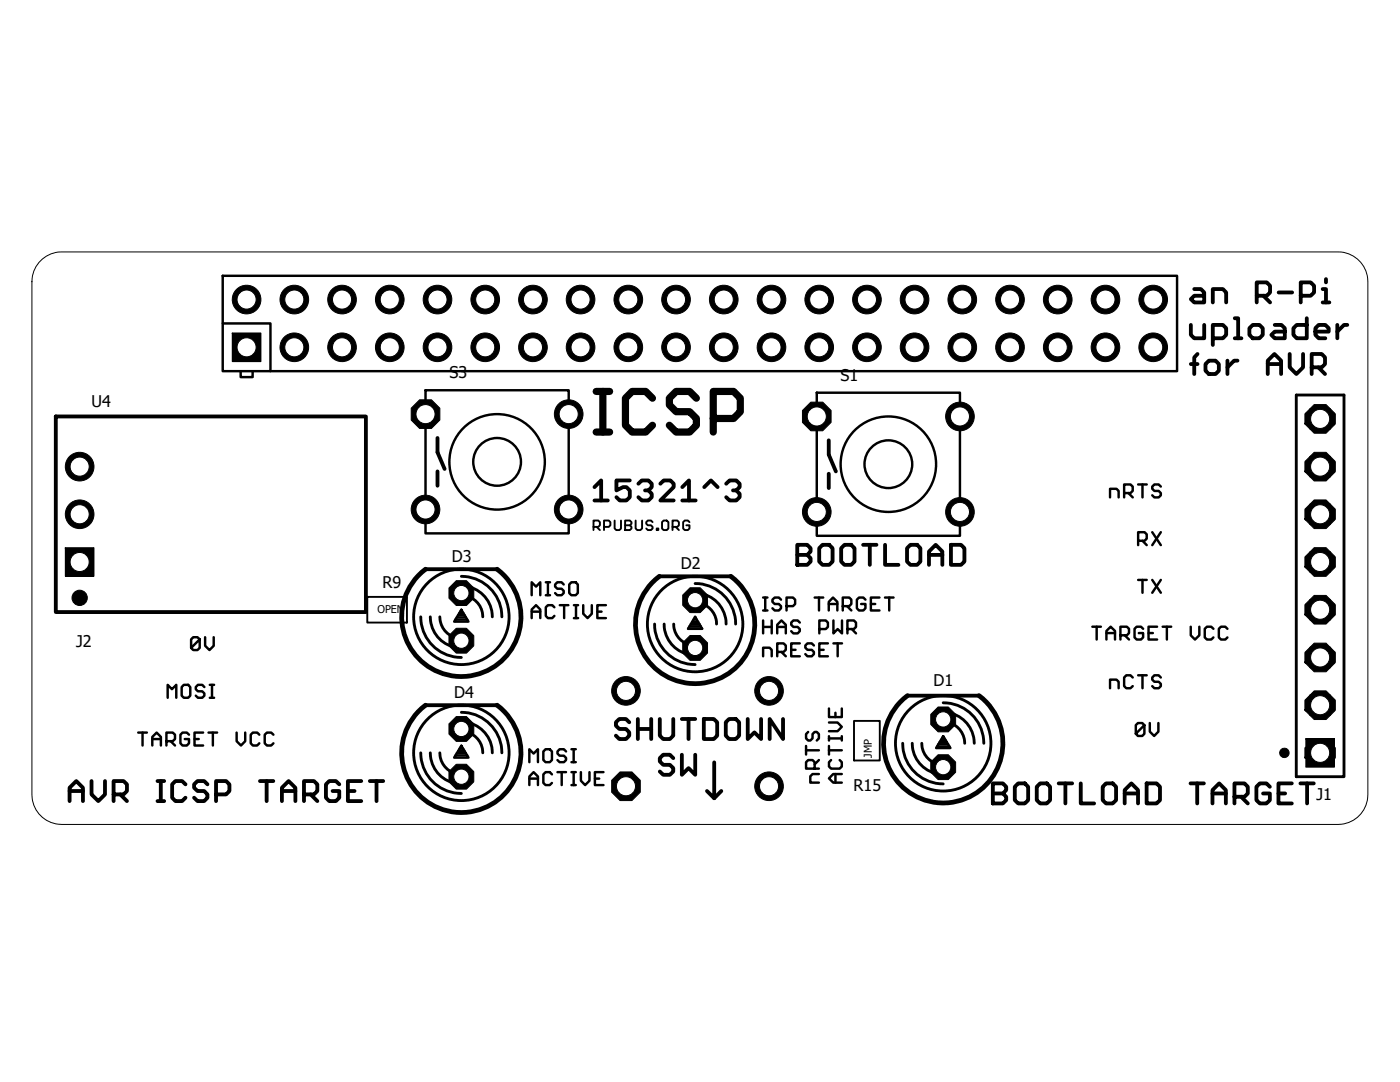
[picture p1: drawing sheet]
<svg xmlns="http://www.w3.org/2000/svg" width="279mm" height="216mm" viewBox="0 0 279 216" stroke-linecap="round" stroke-linejoin="round" font-family="sans-serif">
<defs><g id="words">
<g font-size="3.2">
<text x="89.7" y="75.5">S3</text>
<text x="167.8" y="76">S1</text>
<text x="18.3" y="81.2">U4</text>
<text x="90.2" y="112.1">D3</text>
<text x="135.9" y="113.5">D2</text>
<text x="76.3" y="117.4">R9</text>
<text x="15.2" y="129.2">J2</text>
<text x="186.3" y="136.8">D1</text>
<text x="90.6" y="139.2">D4</text>
<text x="170.3" y="157.8">R15</text>
<text x="262.8" y="159.7">J1</text>
</g>
<g font-size="2.1">
<text x="75.3" y="122.2">OPEN</text>
<text x="174" y="151.2" transform="rotate(-90 174 151.2)">JMP</text>
</g>
</g></defs>
<path d="M6 49.9l267.4 116.1M273.4 49.9l-267.4 116.1" fill="none" stroke="#fff" stroke-width=".2"/>
<g fill="none" stroke="#000" stroke-width=".38">
<path d="M73.3 119.1h7.9v5.1h-7.9zM118.4 105.1h1l.3-.3v-.6l-.3-.3h-1v1.9M119.1 105.1l.6 .7M120.5 105.1h1l.3-.3v-.6l-.3-.3h-1v1.9M122.7 103.9v1.6l.3 .3h.6l.3-.3v-1.6M124.8 103.9h.9l.3 .3v.3l-.3 .3 .3 .3v.4l-.3 .3h-.9zM124.8 104.8h.9M126.9 103.9v1.6l.3 .3h.6l.3-.3v-1.6M130.2 104.2l-.3-.3h-.6l-.3 .3v.3l.3 .3h.6l.3 .3v.4l-.3 .3h-.6l-.3-.3M131.1 105.5h.3v.3h-.3zM132.1 104.2l.3-.3h.7l.3 .3v1.3l-.3 .3h-.7l-.3-.3zM134.2 105.1h1l.3-.3v-.6l-.3-.3h-1v1.9"/>
<path d="M134.9 105.1l.6 .7M137.6 104.2l-.3-.3h-.6l-.4 .3v1.3l.4 .3h.6l.3-.3v-.7h-.6M170.4 143.8h5.2v7.9h-5.2z"/>
</g>
<g fill="none" stroke="#000" stroke-width=".76">
<path d="M238.3 57.7h1.4l.6 .7v1.9h-2l-.6-.6 .6-.7h2M250.8 59h2l.7-.6v-1.4l-.7-.7h-2v4M252.1 59l1.4 1.3M255.2 58.4h2.7M259.6 59h2l.7-.6v-1.4l-.7-.7h-2v4M264 57.7h.6v2.6M264.6 55.7v.6M237.7 64.8v2l.6 .7h2v-2.7M237.7 72.6h1.3M239 70.6l-.7 .7v3.3M241.3 72h1.3l.6 .6v1.4l-.6 .6h-1.3l-.7-.6v-1.4zM242 60.3v-2.6h2.1l.6 .7v1.9"/>
<path d="M242 67.5h2.1l.6-.7v-1.3l-.6-.7h-2.1v4M245 72v2.6M246.4 63.5h.7v4M246.4 67.5h1.4M247 72h-.7l-1.3 1.3M249.3 65.5l.7-.7h1.4l.6 .7v1.3l-.6 .7h-1.4l-.7-.7zM253 74.6v-2.6l1.3-1.4 1.4 1.4v2.6M253 72.6h2.7M254.4 64.8h1.3l.7 .7v2h-2l-.7-.7 .7-.6h2M257.4 70.6v2.7l1.3 1.3 1.4-1.3v-2.7M260.8 63.5v4h-2l-.7-.7v-1.3l.7-.7h2M261.8 73.3h2l.6-.7v-1.3l-.6-.7h-2v4"/>
<path d="M262.5 66.2h2.7v-.7l-.7-.7h-1.3l-.7 .7v1.3l.7 .7h1.3M263.1 73.3l1.3 1.3M264 60.3h1.3M266.9 64.8v2.7M268.9 64.8h-.7l-1.3 1.4M11.1 83.1h61.9v39h-61.9zM87.3 87.4v2.9l1.4 3.3M87.3 94.1v2.8M118.6 97.2l1.4-1.3v4M118.6 99.9h2.7M125.7 95.9h-2.7v2l1.4-.7h.6l.7 .7v1.3l-.7 .7h-1.3l-.7-.7M127.4 96.5l.7-.6h1.3l.7 .6v.7l-.7 .7h-.7"/>
<path d="M129.4 97.9l.7 .6v.7l-.7 .7h-1.3l-.7-.7M131.8 96.5l.7-.6h1.3l.7 .6v.7l-2.7 2.7h2.7M136.2 97.2l1.3-1.3v4M136.2 99.9h2.6M140.5 97.2l1.4-1.3 1.3 1.3M144.9 96.5l.7-.6h1.3l.7 .6v.7l-.7 .7h-.6M146.9 97.9l.7 .6v.7l-.7 .7h-1.3l-.7-.7M165.4 87.9v2.8l1.4 3.4M165.4 94.5v2.9M84.9 113.6h14.3M131.6 115h14.3M159.1 108.7h2l.7 .7v.6l-.7 .7 .7 .7v.7l-.7 .6h-2z"/>
<path d="M159.1 110.7h2M164.1 108.7h1.4l.7 .7v2.7l-.7 .6h-1.4l-.6-.6v-2.7zM168.5 108.7h1.4l.6 .7v2.7l-.6 .6h-1.4l-.6-.6v-2.7zM172.3 108.7h2.6M173.6 108.7v4M176.6 108.7v4h2.7M181.7 108.7h1.3l.7 .7v2.7l-.7 .6h-1.3l-.7-.6v-2.7zM185.4 112.7v-2.7l1.3-1.3 1.4 1.3v2.7M185.4 110.7h2.7M189.8 108.7h2l.7 .7v2.7l-.7 .6h-2zM181.1 138.8h14.3M13.9 159.9v-2.7l1.3-1.3 1.4 1.3v2.7"/>
<path d="M13.9 157.8h2.7M18.3 155.9v2.6l1.3 1.4 1.4-1.4v-2.6M22.7 158.5h2l.6-.7v-1.3l-.6-.6h-2v4M24 158.5l1.3 1.4M31.4 159.9h1.4M31.4 155.9h1.4M32.1 155.9v4M37 156.5l-.7-.6h-1.3l-.6 .6v2.7l.6 .7h1.3l.7-.7M41.4 156.5l-.7-.6h-1.3l-.7 .6v.7l.7 .6h1.3l.7 .7v.7l-.7 .7h-1.3l-.7-.7M43.1 158.5h2l.7-.7v-1.3l-.7-.6h-2v4M51.9 155.9h2.6M53.2 155.9v4"/>
<path d="M56.3 159.9v-2.7l1.3-1.3 1.3 1.3v2.7M56.3 157.8h2.6M60.7 158.5h2l.6-.7v-1.3l-.6-.6h-2v4M62 158.5l1.3 1.4M67.7 156.5l-.7-.6h-1.3l-.7 .6v2.7l.7 .7h1.3l.7-.7v-1.4h-1.3M69.4 157.8h1.4M72.1 155.9h-2.7v4h2.7M73.8 155.9h2.7M75.1 155.9v4M84.9 140.7h14.3M125.6 144.1l-.7-.6h-1.3l-.7 .6v.7l.7 .7h1.3l.7 .6v.7l-.7 .7h-1.3l-.7-.7M127.3 143.5v4"/>
<path d="M127.3 145.5h2.7M130 143.5v4M131.7 143.5v3.3l.7 .7h1.3l.7-.7v-3.3M134.4 151.3l-.7-.7h-1.3l-.7 .7v.6l.7 .7h1.3l.7 .7v.6l-.7 .7h-1.3l-.7-.7M136.1 150.6v4l1.3-1.3 1.3 1.3v-4M136.1 143.5h2.6M137.4 143.5v4M140.5 143.5h2l.6 .6v2.7l-.6 .7h-2zM142.5 152.1v7.2l-1.4-1.5M144 157.8l-1.5 1.5M145.5 143.5h1.3l.7 .6v2.7l-.7 .7h-1.3l-.7-.7v-2.7zM149.2 143.5v4l1.4-1.4 1.3 1.4v-4"/>
<path d="M156.3 143.5v4l-2.7-4v4M198.1 156.3h2.1l.6 .7v.6l-.6 .7 .6 .7v.7l-.6 .6h-2.1zM198.1 158.3h2.1M203.2 156.3h1.3l.7 .7v2.7l-.7 .6h-1.3l-.7-.6v-2.7zM207.6 156.3h1.3l.7 .7v2.7l-.7 .6h-1.3l-.7-.6v-2.7zM211.3 156.3h2.7M212.6 156.3v4M215.7 156.3v4h2.7M220.7 156.3h1.4l.6 .7v2.7l-.6 .6h-1.4l-.6-.6v-2.7zM224.5 158.3h2.6M228.8 156.3h2l.7 .7v2.7l-.7 .6h-2zM237.6 156.3h2.7"/>
<path d="M238.9 156.3v4M242 158.3h2.6M246.4 159h2l.6-.7v-1.3l-.6-.7h-2v4M247.7 159l1.3 1.3M253.4 157l-.6-.7h-1.4l-.7 .7v2.7l.7 .6h1.4l.6-.6v-1.4h-1.3M255.1 158.3h1.4M257.8 156.3h-2.7v4h2.7M259.5 156.3h2.7M260.9 156.3v4M224.5 160.3v-2.7l1.3-1.3 1.3 1.3v2.7M242 160.3v-2.7l1.3-1.3 1.3 1.3v2.7"/>
</g>
<g fill="none" stroke="#000" stroke-width=".49">
<path d="M44.4 55h190.5v19.1h-190.5zM44.4 64.5h9.6v9.6M48 74.1v1.1h2.4v-1.1M84.9 77.9h28.6v28.5h-28.6zM163 78.4h28.6v28.5h-28.6zM221.5 99.3v-1.8h1.3l.4 .5v1.3M224.3 98.4h1.3l.5-.4v-.9l-.5-.4h-1.3v2.6M225.2 98.4l.9 .9M227.1 96.7h1.8M228 96.7v2.6M231.7 97.1l-.5-.4h-.8l-.4 .4v.4l.4 .5h.8l.5 .4v.4l-.5 .5h-.8l-.4-.5M106.1 118.8v-2.6l.9 .9 .8-.9v2.6"/>
<path d="M108.9 118.8h.9M108.9 116.2h.9M109.3 116.2v2.6M112.5 116.6l-.4-.4h-.9l-.4 .4v.5l.4 .4h.9l.4 .4v.4l-.4 .5h-.9l-.4-.5M114 116.2h.9l.4 .4v1.7l-.4 .5h-.9l-.4-.5v-1.7zM152.3 119.2h.9M152.7 119.2v2.6M155.9 119.7l-.5-.5h-.8l-.4 .5v.4l.4 .4h.8l.5 .4v.5l-.5 .4h-.8l-.4-.4M162.6 119.2h1.7M163.4 119.2v2.6M172.7 119.7l-.4-.5h-.9l-.4 .5v1.7l.4 .4h.9l.4-.4v-.9h-.8M175.5 119.2h-1.7v2.6h1.7"/>
<path d="M176.6 119.2h1.7M177.5 119.2v2.6M227.1 107.9h1.3l.5-.4v-.9l-.5-.4h-1.3v2.6M227.1 115.7h1.8M228 107.9l.9 .9M228 115.7v2.6M230 115.7l1.7 2.6M230 106.2l1.7 2.6M231.7 115.7l-1.7 2.6M231.7 106.2l-1.7 2.6M33.5 139.2v-2.5l.8 .8 .9-.8v2.5M36.7 136.7h.8l.5 .4v1.7l-.5 .4h-.8l-.4-.4v-1.7z"/>
<path d="M39.9 127.6l-1.8 1.7 .5 .4h.8l.5-.4v-1.7l-.5-.5h-.8l-.5 .5v1.7M40.8 137.1l-.4-.4h-.9l-.4 .4v.4l.4 .4h.9l.4 .5v.4l-.4 .4h-.9l-.4-.4M40.9 127.1v1.8l.9 .8 .9-.8v-1.8M41.9 139.2h.8M41.9 136.7h.8M42.3 136.7v2.5M90.9 123.6h2.4M91.2 123.2h1.8M91.4 122.7h1.3M91.7 122.3h.8M91.9 121.9h.3M92.1 121.7l1.4 2.3h-2.9z"/>
<path d="M106.1 123.3v-1.7l.9-.8 .8 .8v1.7M106.1 122h1.7M110.6 121.2l-.4-.4h-.9l-.4 .4v1.7l.4 .4h.9l.4-.4M111.7 120.8h1.7M112.6 120.8v2.5M114.5 120.8h.9M114.5 123.3h.9M115 120.8v2.5M116.4 120.8v1.7l.9 .8 .8-.8v-1.7M119.2 122h.9M120.9 120.8h-1.7v2.5h1.7M137.3 125.4h2.8"/>
<path d="M137.6 125h2.2M137.9 124.5h1.7M138.1 124.1h1.2M138.4 123.6h.6M138.7 123.2h.1M138.7 123.1l1.4 2.4h-2.8zM152.3 121.8h.9M152.3 131v-1.8h1.3l.4 .5v1.3M152.3 123.8v2.6M152.3 125.1h1.7M154 123.8v2.6M155.1 126.4v-1.7l.9-.9 .8 .9v1.7"/>
<path d="M155.1 125.1h1.7M155.1 130.1h1.3l.4-.4v-.9l-.4-.4h-1.3v2.6M156 130.1l.8 .9M157 120.9h1.3l.4-.4v-.8l-.4-.5h-1.3v2.6M157.9 129.7h.9M159.6 124.2l-.4-.4h-.9l-.4 .4v.5l.4 .4h.9l.4 .4v.4l-.4 .5h-.9l-.4-.5M159.6 128.4h-1.7v2.6h1.7M162.4 128.8l-.4-.4h-.9l-.4 .4v.4l.4 .5h.9l.4 .4v.4l-.4 .5h-.9l-.4-.5M163.5 125.5h1.3l.4-.4v-.9l-.4-.4h-1.3v2.6M163.5 129.7h.9M165.2 128.4h-1.7v2.6h1.7M165.4 121.8v-1.7l.8-.9 .9 .9v1.7"/>
<path d="M165.4 120.5h1.7M166.3 123.8v2.6l.9-.9 .8 .9v-2.6M166.3 128.4h1.7M167.2 128.4v2.6M168.2 120.9h1.3l.4-.4v-.8l-.4-.5h-1.3v2.6M169.1 120.9l.8 .9M169.1 125.5h1.3l.4-.4v-.9l-.4-.4h-1.3v2.6M170 125.5l.8 .9M173.8 120.5h.9M218 125.1h1.7M218.9 125.1v2.5M220.8 127.6v-1.7l.9-.8 .8 .8v1.7"/>
<path d="M220.8 126.3h1.7M221.5 137.3v-1.7h1.3l.4 .4v1.3M223.6 126.8h1.3l.4-.5v-.8l-.4-.4h-1.3v2.5M224.5 126.8l.8 .8M226.1 135.2l-.5-.5h-.8l-.5 .5v1.7l.5 .4h.8l.5-.4M227.1 134.7h1.8M228 134.7v2.6M228.1 125.5l-.4-.4h-.9l-.4 .4v1.7l.4 .4h.9l.4-.4v-.9h-.8M229.2 126.3h.9M230.9 125.1h-1.7v2.5h1.7M231.7 135.2l-.5-.5h-.8l-.4 .5v.4l.4 .4h.8l.5 .5v.4l-.5 .4h-.8l-.4-.4M232 125.1h1.7"/>
<path d="M232.9 125.1v2.5M237.6 125.1v1.7l.9 .8 .9-.8v-1.7M242.2 125.5l-.5-.4h-.8l-.5 .4v1.7l.5 .4h.8l.5-.4M245 125.5l-.5-.4h-.8l-.5 .4v1.7l.5 .4h.8l.5-.4M27.6 146.2h1.7M28.4 146.2v2.6M30.4 148.8v-1.8l.9-.8 .8 .8v1.8M30.4 147.5h1.7M33.2 147.9h1.3l.4-.4v-.9l-.4-.4h-1.3v2.6M34.1 147.9l.8 .9M37.7 146.6l-.4-.4h-.9l-.4 .4v1.7l.4 .5h.9l.4-.5v-.8h-.8M38.8 147.5h.9"/>
<path d="M40.5 146.2h-1.7v2.6h1.7M41.6 146.2h1.7M42.5 146.2v2.6M47.2 146.2v1.7l.9 .9 .8-.9v-1.7M51.8 146.6l-.5-.4h-.8l-.5 .4v1.7l.5 .5h.8l.5-.5M54.6 146.6l-.5-.4h-.8l-.5 .4v1.7l.5 .5h.8l.5-.5M90.9 150.7h2.3M91.2 150.3h1.8M91.4 149.8h1.3M91.7 149.4h.7M92 148.9h.2M92.1 148.8l1.4 2.4h-2.9z"/>
<path d="M105.6 156.7v-1.8l.9-.8 .9 .8v1.8M105.6 155.4h1.8M105.6 152.1v-2.6l.9 .9 .9-.9v2.6M108.4 149.9l.5-.4h.8l.5 .4v1.8l-.5 .4h-.8l-.5-.4zM110.2 154.5l-.5-.4h-.8l-.5 .4v1.7l.5 .5h.8l.5-.5M111.3 154.1h1.7M112.1 154.1v2.6M113 149.9l-.5-.4h-.8l-.4 .4v.5l.4 .4h.8l.5 .4v.5l-.5 .4h-.8l-.4-.4M114 154.1h.9M114 156.7h.9M114 152.1h.9M114 149.5h.9"/>
<path d="M114.5 154.1v2.6M114.5 149.5v2.6M115.9 154.1v1.7l.9 .9 .8-.9v-1.7M118.7 155.4h.9M120.4 154.1h-1.7v2.6h1.7M160.9 148.8v1.8M160.9 149.7h2.5M161.3 146l-.4 .5v.8l.4 .5h.4l.5-.5v-.8l.4-.5h.4l.4 .5v.8l-.4 .5M162.6 153.4v-1.3l-.4-.4h-.9l-.4 .4v1.3h2.5M163.4 154.5h-1.2l-.5 .4v1.3h1.7M163.4 151.7l-.8 .8M165.4 144.2h1.8l.8 .8-.8 .9h-1.8"/>
<path d="M165.4 141.4v1.7h2.6v-1.7M165.4 146.9v.9M165.4 148.8v1.8M165.4 149.7h2.6M165.4 147.3h2.6M165.9 151.7l-.5 .4v.9l.5 .4h1.7l.4-.4v-.9l-.4-.4M166.7 142.2v.9M166.7 154.5v1.7M168 154.5h-1.7l-.9 .8 .9 .9h1.7M168 146.9v.9M187 148.9h2.5M187.3 148.5h1.9"/>
<path d="M187.5 148.1h1.5M187.8 147.6h.9M188.1 147.2h.3M188.2 146.9l1.5 2.4h-2.9zM228.4 144.7l-1.7 1.7 .4 .5h.9l.4-.5v-1.7l-.4-.4h-.9l-.4 .4v1.7M229.5 144.3v1.7l.8 .9 .9-.9v-1.7"/>
<circle cx="99.2" cy="92.2" r="9.5"/>
<circle cx="99.2" cy="92.2" r="4.8"/>
<circle cx="177.3" cy="92.6" r="9.5"/>
<circle cx="177.3" cy="92.6" r="4.8"/>
</g>
<path d="M119 78.1h2.7M120.3 78.1v8.1M130.2 79.5l-1.3-1.4h-2.7l-1.4 1.4v5.4l1.4 1.3h2.7l1.3-1.3M139 79.5l-1.4-1.4h-2.7l-1.3 1.4v1.3l1.3 1.3h2.7l1.4 1.4v1.4l-1.4 1.3h-2.7l-1.3-1.3M119 86.2h2.7M142.3 83.5h4.1l1.3-1.4v-2.6l-1.3-1.4h-4.1v8.1" fill="none" stroke="#000" stroke-width="1.4"/>
<g fill="#000">
<circle cx="15.9" cy="119.3" r="1.53"/>
<circle cx="256.3" cy="150.2" r=".95"/>
</g>
<g fill="none" stroke="#000" stroke-width=".2">
<path d="M46.4 66.4h5.7v5.8h-5.7zM46.4 66.4h.1M260.6 92.6h1.9v1h-1.9zM260.6 92.6h.1M260.6 83.1h1.9v1h-1.9zM260.6 83.1h.1M264.4 92.6h1.9v1h-1.9zM264.4 92.6h.1M264.4 83.1h1.9v1h-1.9zM264.4 83.1h.1M260.6 111.7h1.9v.9h-1.9zM260.6 111.7h.1"/>
<path d="M260.6 102.2h1.9v.9h-1.9zM260.6 102.2h.1M264.4 111.7h1.9v.9h-1.9zM264.4 111.7h.1M264.4 102.2h1.9v.9h-1.9zM264.4 102.2h.1M260.6 130.7h1.9v1h-1.9zM260.6 130.7h.1M260.6 121.2h1.9v.9h-1.9zM260.6 121.2h.1M264.4 130.7h1.9v1h-1.9zM264.4 130.7h.1"/>
<path d="M264.4 121.2h1.9v.9h-1.9zM264.4 121.2h.1M260.6 149.8h1.9v.9h-1.9zM260.6 149.8h.1M260.6 140.3h1.9v.9h-1.9zM260.6 140.3h.1M264.4 149.8h1.9v.9h-1.9zM264.4 149.8h.1M264.4 140.3h1.9v.9h-1.9zM264.4 140.3h.1"/>
<circle cx="15.9" cy="119.3" r="1.53"/>
<circle cx="256.3" cy="150.2" r=".95"/>
</g>
<g fill="none" stroke="#000" stroke-width=".57">
<path d="M258.7 78.8h9.5v76.2h-9.5zM261.6 91.2h3.8v1h.9v1.9h-.9v.9h-3.8v-.9h-1v-1.9h1zM261.6 81.7h3.8v.9h.9v1.9h-.9v1h-3.8v-1h-1v-1.9h1zM92.1 115a8.1 8.1 0 0 1 8.1 8.1M92.1 116.9a6.2 6.2 0 0 1 6.2 6.2M92.1 118.8a4.3 4.3 0 0 1 4.3 4.3M138.7 116.4a8.1 8.1 0 0 1 8.1 8.1M138.7 118.3a6.1 6.1 0 0 1 6.2 6.2M261.6 119.8h3.8v.9h.9v1.9h-.9v1h-3.8v-1h-1v-1.9h1zM261.6 110.2h3.8v1h.9v1.9h-.9v.9h-3.8v-.9h-1v-1.9h1zM261.6 100.7h3.8v1h.9v1.9h-.9v.9h-3.8v-.9h-1v-1.9h1zM84 123.1a8.1 8.1 0 0 0 8.1 8.1"/>
<path d="M85.9 123.1a6.2 6.2 0 0 0 6.2 6.2M87.8 123.1a4.3 4.3 0 0 0 4.3 4.3M130.6 124.5a8.1 8.1 0 0 0 8.1 8.1M132.5 124.5a6.2 6.2 0 0 0 6.2 6.2M134.5 124.5a4.3 4.3 0 0 0 4.2 4.3M138.7 120.2a4.3 4.3 0 0 1 4.3 4.3M261.6 138.8h3.8v1h.9v1.9h-.9v.9h-3.8v-.9h-1v-1.9h1zM261.6 129.3h3.8v.9h.9v1.9h-.9v1h-3.8v-1h-1v-1.9h1zM84 150.2a8.1 8.1 0 0 0 8.1 8.1M85.9 150.2a6.2 6.2 0 0 0 6.2 6.2M87.8 150.2a4.3 4.3 0 0 0 4.3 4.3M92.1 142.1a8.1 8.1 0 0 1 8.1 8.1"/>
<path d="M92.1 144a6.2 6.2 0 0 1 6.2 6.2M92.1 145.9a4.3 4.3 0 0 1 4.3 4.3M180.1 148.3a8.1 8.1 0 0 0 8.1 8.1M182.1 148.3a6.2 6.2 0 0 0 6.1 6.2M184 148.3a4.3 4.3 0 0 0 4.2 4.3M188.2 142.1a6.2 6.2 0 0 1 6.2 6.2M188.2 140.2a8.1 8.1 0 0 1 8.1 8.1M188.2 144a4.3 4.3 0 0 1 4.3 4.3M261.6 148.3h3.8v1h.9v1.9h-.9v.9h-3.8v-.9h-1v-1.9h1z"/>
<circle cx="92.1" cy="123.1" r="9.5"/>
<circle cx="138.7" cy="124.5" r="9.5"/>
<circle cx="92.1" cy="150.2" r="9.5"/>
<circle cx="188.2" cy="148.3" r="9.5"/>
</g>
<g fill="#000">
<path d="M46.4 66.4h5.7v5.8h-5.7zM260.6 92.6h1.9v1h-1.9zM260.6 83.1h1.9v1h-1.9zM264.4 92.6h1.9v1h-1.9zM264.4 83.1h1.9v1h-1.9zM260.6 111.7h1.9v.9h-1.9zM260.6 102.2h1.9v.9h-1.9zM264.4 111.7h1.9v.9h-1.9zM264.4 102.2h1.9v.9h-1.9zM260.6 130.7h1.9v1h-1.9zM260.6 121.2h1.9v.9h-1.9zM264.4 130.7h1.9v1h-1.9z"/>
<path d="M264.4 121.2h1.9v.9h-1.9zM260.6 149.8h1.9v.9h-1.9zM260.6 140.3h1.9v.9h-1.9zM264.4 149.8h1.9v.9h-1.9zM264.4 140.3h1.9v.9h-1.9z"/>
</g>
<path d="M84.9 113.6a11.9 11.9 0 0 0-1.6 17.5 11.9 11.9 0 0 0 17.6 0 11.9 11.9 0 0 0-1.7-17.5M131.6 115a11.9 11.9 0 0 0-1.7 17.5 11.9 11.9 0 0 0 17.6 0 11.9 11.9 0 0 0-1.6-17.5M181.1 138.8a11.9 11.9 0 0 0-1.7 17.5 11.9 11.9 0 0 0 17.6 0 11.9 11.9 0 0 0-1.6-17.5M84.9 140.7a11.9 11.9 0 0 0-1.6 17.5 11.9 11.9 0 0 0 17.6 0 11.9 11.9 0 0 0-1.7-17.5" fill="none" stroke="#000" stroke-width=".95"/>
<circle cx="49.2" cy="69.3" r="1.91" fill="#fff"/>
<g fill="none" stroke="#000" stroke-width=".2">
<circle cx="49.2" cy="59.8" r="2.86"/>
<circle cx="49.2" cy="69.3" r="1.91"/>
</g>
<circle cx="49.2" cy="59.8" r="2.86" fill="#000"/>
<circle cx="49.2" cy="59.8" r="1.91" fill="#fff"/>
<g fill="none" stroke="#000" stroke-width=".2">
<circle cx="49.2" cy="59.8" r="1.91"/>
<circle cx="58.7" cy="69.3" r="2.86"/>
</g>
<circle cx="58.7" cy="69.3" r="2.86" fill="#000"/>
<circle cx="58.7" cy="69.3" r="1.91" fill="#fff"/>
<g fill="none" stroke="#000" stroke-width=".2">
<circle cx="58.7" cy="59.8" r="2.86"/>
<circle cx="58.7" cy="69.3" r="1.91"/>
</g>
<circle cx="58.7" cy="59.8" r="2.86" fill="#000"/>
<circle cx="58.7" cy="59.8" r="1.91" fill="#fff"/>
<g fill="none" stroke="#000" stroke-width=".2">
<circle cx="58.7" cy="59.8" r="1.91"/>
<circle cx="68.3" cy="69.3" r="2.86"/>
</g>
<circle cx="68.3" cy="69.3" r="2.86" fill="#000"/>
<circle cx="68.3" cy="69.3" r="1.91" fill="#fff"/>
<g fill="none" stroke="#000" stroke-width=".2">
<circle cx="68.3" cy="59.8" r="2.86"/>
<circle cx="68.3" cy="69.3" r="1.91"/>
</g>
<circle cx="68.3" cy="59.8" r="2.86" fill="#000"/>
<circle cx="68.3" cy="59.8" r="1.91" fill="#fff"/>
<g fill="none" stroke="#000" stroke-width=".2">
<circle cx="68.3" cy="59.8" r="1.91"/>
<circle cx="77.8" cy="69.3" r="2.86"/>
</g>
<circle cx="77.8" cy="69.3" r="2.86" fill="#000"/>
<circle cx="77.8" cy="69.3" r="1.91" fill="#fff"/>
<g fill="none" stroke="#000" stroke-width=".2">
<circle cx="77.8" cy="59.8" r="2.86"/>
<circle cx="77.8" cy="69.3" r="1.91"/>
</g>
<circle cx="77.8" cy="59.8" r="2.86" fill="#000"/>
<circle cx="77.8" cy="59.8" r="1.91" fill="#fff"/>
<g fill="none" stroke="#000" stroke-width=".2">
<circle cx="77.8" cy="59.8" r="1.91"/>
<circle cx="87.3" cy="69.3" r="2.86"/>
</g>
<circle cx="87.3" cy="69.3" r="2.86" fill="#000"/>
<circle cx="87.3" cy="69.3" r="1.91" fill="#fff"/>
<g fill="none" stroke="#000" stroke-width=".2">
<circle cx="87.3" cy="59.8" r="2.86"/>
<circle cx="87.3" cy="69.3" r="1.91"/>
</g>
<circle cx="87.3" cy="59.8" r="2.86" fill="#000"/>
<circle cx="87.3" cy="59.8" r="1.91" fill="#fff"/>
<g fill="none" stroke="#000" stroke-width=".2">
<circle cx="87.3" cy="59.8" r="1.91"/>
<circle cx="96.8" cy="69.3" r="2.86"/>
</g>
<circle cx="96.8" cy="69.3" r="2.86" fill="#000"/>
<circle cx="96.8" cy="69.3" r="1.91" fill="#fff"/>
<g fill="none" stroke="#000" stroke-width=".2">
<circle cx="96.8" cy="59.8" r="2.86"/>
<circle cx="96.8" cy="69.3" r="1.91"/>
</g>
<circle cx="96.8" cy="59.8" r="2.86" fill="#000"/>
<circle cx="96.8" cy="59.8" r="1.91" fill="#fff"/>
<g fill="none" stroke="#000" stroke-width=".2">
<circle cx="96.8" cy="59.8" r="1.91"/>
<circle cx="106.4" cy="69.3" r="2.86"/>
</g>
<circle cx="106.4" cy="69.3" r="2.86" fill="#000"/>
<circle cx="106.4" cy="69.3" r="1.91" fill="#fff"/>
<g fill="none" stroke="#000" stroke-width=".2">
<circle cx="106.4" cy="59.8" r="2.86"/>
<circle cx="106.4" cy="69.3" r="1.91"/>
</g>
<circle cx="106.4" cy="59.8" r="2.86" fill="#000"/>
<circle cx="106.4" cy="59.8" r="1.91" fill="#fff"/>
<g fill="none" stroke="#000" stroke-width=".2">
<circle cx="106.4" cy="59.8" r="1.91"/>
<circle cx="115.9" cy="69.3" r="2.86"/>
</g>
<circle cx="115.9" cy="69.3" r="2.86" fill="#000"/>
<circle cx="115.9" cy="69.3" r="1.91" fill="#fff"/>
<g fill="none" stroke="#000" stroke-width=".2">
<circle cx="115.9" cy="59.8" r="2.86"/>
<circle cx="115.9" cy="69.3" r="1.91"/>
</g>
<circle cx="115.9" cy="59.8" r="2.86" fill="#000"/>
<circle cx="115.9" cy="59.8" r="1.91" fill="#fff"/>
<g fill="none" stroke="#000" stroke-width=".2">
<circle cx="115.9" cy="59.8" r="1.91"/>
<circle cx="125.4" cy="69.3" r="2.86"/>
</g>
<circle cx="125.4" cy="69.3" r="2.86" fill="#000"/>
<circle cx="125.4" cy="69.3" r="1.91" fill="#fff"/>
<g fill="none" stroke="#000" stroke-width=".2">
<circle cx="125.4" cy="59.8" r="2.86"/>
<circle cx="125.4" cy="69.3" r="1.91"/>
</g>
<circle cx="125.4" cy="59.8" r="2.86" fill="#000"/>
<circle cx="125.4" cy="59.8" r="1.91" fill="#fff"/>
<g fill="none" stroke="#000" stroke-width=".2">
<circle cx="125.4" cy="59.8" r="1.91"/>
<circle cx="134.9" cy="69.3" r="2.86"/>
</g>
<circle cx="134.9" cy="69.3" r="2.86" fill="#000"/>
<circle cx="134.9" cy="69.3" r="1.91" fill="#fff"/>
<g fill="none" stroke="#000" stroke-width=".2">
<circle cx="134.9" cy="59.8" r="2.86"/>
<circle cx="134.9" cy="69.3" r="1.91"/>
</g>
<circle cx="134.9" cy="59.8" r="2.86" fill="#000"/>
<circle cx="134.9" cy="59.8" r="1.91" fill="#fff"/>
<g fill="none" stroke="#000" stroke-width=".2">
<circle cx="134.9" cy="59.8" r="1.91"/>
<circle cx="144.4" cy="69.3" r="2.86"/>
</g>
<circle cx="144.4" cy="69.3" r="2.86" fill="#000"/>
<circle cx="144.4" cy="69.3" r="1.91" fill="#fff"/>
<g fill="none" stroke="#000" stroke-width=".2">
<circle cx="144.4" cy="59.8" r="2.86"/>
<circle cx="144.4" cy="69.3" r="1.91"/>
</g>
<circle cx="144.4" cy="59.8" r="2.86" fill="#000"/>
<circle cx="144.4" cy="59.8" r="1.91" fill="#fff"/>
<g fill="none" stroke="#000" stroke-width=".2">
<circle cx="144.4" cy="59.8" r="1.91"/>
<circle cx="154" cy="69.3" r="2.86"/>
</g>
<circle cx="154" cy="69.3" r="2.86" fill="#000"/>
<circle cx="154" cy="69.3" r="1.91" fill="#fff"/>
<g fill="none" stroke="#000" stroke-width=".2">
<circle cx="154" cy="59.8" r="2.86"/>
<circle cx="154" cy="69.3" r="1.91"/>
</g>
<circle cx="154" cy="59.8" r="2.86" fill="#000"/>
<circle cx="154" cy="59.8" r="1.91" fill="#fff"/>
<g fill="none" stroke="#000" stroke-width=".2">
<circle cx="154" cy="59.8" r="1.91"/>
<circle cx="163.5" cy="69.3" r="2.86"/>
</g>
<circle cx="163.5" cy="69.3" r="2.86" fill="#000"/>
<circle cx="163.5" cy="69.3" r="1.91" fill="#fff"/>
<g fill="none" stroke="#000" stroke-width=".2">
<circle cx="163.5" cy="59.8" r="2.86"/>
<circle cx="163.5" cy="69.3" r="1.91"/>
</g>
<circle cx="163.5" cy="59.8" r="2.86" fill="#000"/>
<circle cx="163.5" cy="59.8" r="1.91" fill="#fff"/>
<g fill="none" stroke="#000" stroke-width=".2">
<circle cx="163.5" cy="59.8" r="1.91"/>
<circle cx="173" cy="69.3" r="2.86"/>
</g>
<circle cx="173" cy="69.3" r="2.86" fill="#000"/>
<circle cx="173" cy="69.3" r="1.91" fill="#fff"/>
<g fill="none" stroke="#000" stroke-width=".2">
<circle cx="173" cy="59.8" r="2.86"/>
<circle cx="173" cy="69.3" r="1.91"/>
</g>
<circle cx="173" cy="59.8" r="2.86" fill="#000"/>
<circle cx="173" cy="59.8" r="1.91" fill="#fff"/>
<g fill="none" stroke="#000" stroke-width=".2">
<circle cx="173" cy="59.8" r="1.91"/>
<circle cx="182.5" cy="69.3" r="2.86"/>
</g>
<circle cx="182.5" cy="69.3" r="2.86" fill="#000"/>
<circle cx="182.5" cy="69.3" r="1.91" fill="#fff"/>
<g fill="none" stroke="#000" stroke-width=".2">
<circle cx="182.5" cy="59.8" r="2.86"/>
<circle cx="182.5" cy="69.3" r="1.91"/>
</g>
<circle cx="182.5" cy="59.8" r="2.86" fill="#000"/>
<circle cx="182.5" cy="59.8" r="1.91" fill="#fff"/>
<g fill="none" stroke="#000" stroke-width=".2">
<circle cx="182.5" cy="59.8" r="1.91"/>
<circle cx="192" cy="69.3" r="2.86"/>
</g>
<circle cx="192" cy="69.3" r="2.86" fill="#000"/>
<circle cx="192" cy="69.3" r="1.91" fill="#fff"/>
<g fill="none" stroke="#000" stroke-width=".2">
<circle cx="192" cy="59.8" r="2.86"/>
<circle cx="192" cy="69.3" r="1.91"/>
</g>
<circle cx="192" cy="59.8" r="2.86" fill="#000"/>
<circle cx="192" cy="59.8" r="1.91" fill="#fff"/>
<g fill="none" stroke="#000" stroke-width=".2">
<circle cx="192" cy="59.8" r="1.91"/>
<circle cx="201.6" cy="69.3" r="2.86"/>
</g>
<circle cx="201.6" cy="69.3" r="2.86" fill="#000"/>
<circle cx="201.6" cy="69.3" r="1.91" fill="#fff"/>
<g fill="none" stroke="#000" stroke-width=".2">
<circle cx="201.6" cy="59.8" r="2.86"/>
<circle cx="201.6" cy="69.3" r="1.91"/>
</g>
<circle cx="201.6" cy="59.8" r="2.86" fill="#000"/>
<circle cx="201.6" cy="59.8" r="1.91" fill="#fff"/>
<g fill="none" stroke="#000" stroke-width=".2">
<circle cx="201.6" cy="59.8" r="1.91"/>
<circle cx="211.1" cy="69.3" r="2.86"/>
</g>
<circle cx="211.1" cy="69.3" r="2.86" fill="#000"/>
<circle cx="211.1" cy="69.3" r="1.91" fill="#fff"/>
<g fill="none" stroke="#000" stroke-width=".2">
<circle cx="211.1" cy="59.8" r="2.86"/>
<circle cx="211.1" cy="69.3" r="1.91"/>
</g>
<circle cx="211.1" cy="59.8" r="2.86" fill="#000"/>
<circle cx="211.1" cy="59.8" r="1.91" fill="#fff"/>
<g fill="none" stroke="#000" stroke-width=".2">
<circle cx="211.1" cy="59.8" r="1.91"/>
<circle cx="220.6" cy="69.3" r="2.86"/>
</g>
<circle cx="220.6" cy="69.3" r="2.86" fill="#000"/>
<circle cx="220.6" cy="69.3" r="1.91" fill="#fff"/>
<g fill="none" stroke="#000" stroke-width=".2">
<circle cx="220.6" cy="59.8" r="2.86"/>
<circle cx="220.6" cy="69.3" r="1.91"/>
</g>
<circle cx="220.6" cy="59.8" r="2.86" fill="#000"/>
<circle cx="220.6" cy="59.8" r="1.91" fill="#fff"/>
<g fill="none" stroke="#000" stroke-width=".2">
<circle cx="220.6" cy="59.8" r="1.91"/>
<circle cx="230.1" cy="69.3" r="2.86"/>
</g>
<circle cx="230.1" cy="69.3" r="2.86" fill="#000"/>
<circle cx="230.1" cy="69.3" r="1.91" fill="#fff"/>
<g fill="none" stroke="#000" stroke-width=".2">
<circle cx="230.1" cy="59.8" r="2.86"/>
<circle cx="230.1" cy="69.3" r="1.91"/>
</g>
<circle cx="230.1" cy="59.8" r="2.86" fill="#000"/>
<circle cx="230.1" cy="59.8" r="1.91" fill="#fff"/>
<g fill="none" stroke="#000" stroke-width=".2">
<circle cx="230.1" cy="59.8" r="1.91"/>
<circle cx="163" cy="83.1" r="3.1"/>
</g>
<circle cx="163" cy="83.1" r="3.1" fill="#000"/>
<circle cx="163" cy="83.1" r="1.91" fill="#fff"/>
<g fill="none" stroke="#000" stroke-width=".2">
<circle cx="163" cy="83.1" r="1.91"/>
<circle cx="191.6" cy="83.1" r="2.86"/>
</g>
<circle cx="191.6" cy="83.1" r="2.86" fill="#000"/>
<circle cx="191.6" cy="83.1" r="1.91" fill="#fff"/>
<g fill="none" stroke="#000" stroke-width=".2">
<circle cx="191.6" cy="83.1" r="1.91"/>
<circle cx="163" cy="102.2" r="2.86"/>
</g>
<circle cx="163" cy="102.2" r="2.86" fill="#000"/>
<circle cx="163" cy="102.2" r="1.91" fill="#fff"/>
<g fill="none" stroke="#000" stroke-width=".2">
<circle cx="163" cy="102.2" r="1.91"/>
<circle cx="191.6" cy="102.2" r="2.86"/>
</g>
<circle cx="191.6" cy="102.2" r="2.86" fill="#000"/>
<circle cx="191.6" cy="102.2" r="1.91" fill="#fff"/>
<g fill="none" stroke="#000" stroke-width=".2">
<circle cx="191.6" cy="102.2" r="1.91"/>
<circle cx="124.9" cy="156.9" r="3.1"/>
</g>
<circle cx="124.9" cy="156.9" r="3.1" fill="#000"/>
<circle cx="124.9" cy="156.9" r="1.91" fill="#fff"/>
<g fill="none" stroke="#000" stroke-width=".2">
<circle cx="124.9" cy="156.9" r="1.91"/>
<circle cx="153.5" cy="156.9" r="2.86"/>
</g>
<circle cx="153.5" cy="156.9" r="2.86" fill="#000"/>
<circle cx="153.5" cy="156.9" r="1.91" fill="#fff"/>
<g fill="none" stroke="#000" stroke-width=".2">
<circle cx="124.9" cy="137.9" r="2.86"/>
<circle cx="153.5" cy="156.9" r="1.91"/>
</g>
<circle cx="124.9" cy="137.9" r="2.86" fill="#000"/>
<circle cx="124.9" cy="137.9" r="1.91" fill="#fff"/>
<g fill="none" stroke="#000" stroke-width=".2">
<circle cx="124.9" cy="137.9" r="1.91"/>
<circle cx="153.5" cy="137.9" r="2.86"/>
</g>
<circle cx="153.5" cy="137.9" r="2.86" fill="#000"/>
<circle cx="153.5" cy="137.9" r="1.91" fill="#fff"/>
<g fill="none" stroke="#000" stroke-width=".2">
<circle cx="84.9" cy="82.6" r="3.1"/>
<circle cx="153.5" cy="137.9" r="1.91"/>
</g>
<circle cx="84.9" cy="82.6" r="3.1" fill="#000"/>
<circle cx="84.9" cy="82.6" r="1.91" fill="#fff"/>
<g fill="none" stroke="#000" stroke-width=".2">
<circle cx="84.9" cy="82.6" r="1.91"/>
<circle cx="113.5" cy="82.6" r="2.86"/>
</g>
<circle cx="113.5" cy="82.6" r="2.86" fill="#000"/>
<circle cx="113.5" cy="82.6" r="1.91" fill="#fff"/>
<g fill="none" stroke="#000" stroke-width=".2">
<circle cx="113.5" cy="82.6" r="1.91"/>
<circle cx="84.9" cy="101.7" r="2.86"/>
</g>
<circle cx="84.9" cy="101.7" r="2.86" fill="#000"/>
<circle cx="84.9" cy="101.7" r="1.91" fill="#fff"/>
<g fill="none" stroke="#000" stroke-width=".2">
<circle cx="84.9" cy="101.7" r="1.91"/>
<circle cx="113.5" cy="101.7" r="2.86"/>
</g>
<circle cx="113.5" cy="101.7" r="2.86" fill="#000"/>
<circle cx="113.5" cy="101.7" r="1.91" fill="#fff"/>
<g fill="none" stroke="#000" stroke-width=".2">
<path d="M13 109.3h5.8v5.7h-5.8zM13 109.3h.1"/>
<circle cx="113.5" cy="101.7" r="1.91"/>
</g>
<path d="M13 109.3h5.8v5.7h-5.8z" fill="#000"/>
<circle cx="15.9" cy="112.1" r="1.91" fill="#fff"/>
<g fill="none" stroke="#000" stroke-width=".2">
<circle cx="15.9" cy="102.6" r="2.86"/>
<circle cx="15.9" cy="112.1" r="1.91"/>
</g>
<circle cx="15.9" cy="102.6" r="2.86" fill="#000"/>
<circle cx="15.9" cy="102.6" r="1.91" fill="#fff"/>
<g fill="none" stroke="#000" stroke-width=".2">
<circle cx="15.9" cy="93.1" r="2.86"/>
<circle cx="15.9" cy="102.6" r="1.91"/>
</g>
<circle cx="15.9" cy="93.1" r="2.86" fill="#000"/>
<circle cx="15.9" cy="93.1" r="1.91" fill="#fff"/>
<g fill="none" stroke="#000" stroke-width=".2">
<path d="M260.6 147.4h5.7v5.7h-5.7zM260.6 147.4h.1"/>
<circle cx="15.9" cy="93.1" r="1.91"/>
</g>
<path d="M260.6 147.4h5.7v5.7h-5.7z" fill="#000"/>
<circle cx="263.5" cy="150.2" r="1.91" fill="#fff"/>
<g fill="none" stroke="#000" stroke-width=".2">
<circle cx="263.5" cy="150.2" r="1.91"/>
<circle cx="263.5" cy="140.7" r="3.1"/>
</g>
<circle cx="263.5" cy="140.7" r="3.1" fill="#000"/>
<circle cx="263.5" cy="140.7" r="1.91" fill="#fff"/>
<g fill="none" stroke="#000" stroke-width=".2">
<circle cx="263.5" cy="131.2" r="3.1"/>
<circle cx="263.5" cy="140.7" r="1.91"/>
</g>
<circle cx="263.5" cy="131.2" r="3.1" fill="#000"/>
<circle cx="263.5" cy="131.2" r="1.91" fill="#fff"/>
<g fill="none" stroke="#000" stroke-width=".2">
<circle cx="263.5" cy="131.2" r="1.91"/>
<circle cx="263.5" cy="121.7" r="3.1"/>
</g>
<circle cx="263.5" cy="121.7" r="3.1" fill="#000"/>
<circle cx="263.5" cy="121.7" r="1.91" fill="#fff"/>
<g fill="none" stroke="#000" stroke-width=".2">
<circle cx="263.5" cy="112.1" r="3.1"/>
<circle cx="263.5" cy="121.7" r="1.91"/>
</g>
<circle cx="263.5" cy="112.1" r="3.1" fill="#000"/>
<circle cx="263.5" cy="112.1" r="1.91" fill="#fff"/>
<g fill="none" stroke="#000" stroke-width=".2">
<circle cx="263.5" cy="112.1" r="1.91"/>
<circle cx="263.5" cy="102.6" r="3.1"/>
</g>
<circle cx="263.5" cy="102.6" r="3.1" fill="#000"/>
<circle cx="263.5" cy="102.6" r="1.91" fill="#fff"/>
<g fill="none" stroke="#000" stroke-width=".2">
<circle cx="263.5" cy="93.1" r="3.1"/>
<circle cx="263.5" cy="102.6" r="1.91"/>
</g>
<circle cx="263.5" cy="93.1" r="3.1" fill="#000"/>
<circle cx="263.5" cy="93.1" r="1.91" fill="#fff"/>
<g fill="none" stroke="#000" stroke-width=".2">
<circle cx="263.5" cy="93.1" r="1.91"/>
<circle cx="263.5" cy="83.6" r="3.1"/>
</g>
<circle cx="263.5" cy="83.6" r="3.1" fill="#000"/>
<circle cx="263.5" cy="83.6" r="1.91" fill="#fff"/>
<g fill="none" stroke="#000" stroke-width=".2">
<circle cx="263.5" cy="83.6" r="1.91"/>
<circle cx="188.2" cy="153.1" r="2.68"/>
</g>
<circle cx="188.2" cy="153.1" r="2.68" fill="#000"/>
<circle cx="188.2" cy="153.1" r="1.53" fill="#fff"/>
<g fill="none" stroke="#000" stroke-width=".2">
<circle cx="188.2" cy="153.1" r="1.53"/>
<circle cx="188.2" cy="143.6" r="2.68"/>
</g>
<circle cx="188.2" cy="143.6" r="2.68" fill="#000"/>
<circle cx="188.2" cy="143.6" r="1.53" fill="#fff"/>
<g fill="none" stroke="#000" stroke-width=".2">
<circle cx="138.7" cy="129.3" r="2.68"/>
<circle cx="188.2" cy="143.6" r="1.53"/>
</g>
<circle cx="138.7" cy="129.3" r="2.68" fill="#000"/>
<circle cx="138.7" cy="129.3" r="1.53" fill="#fff"/>
<g fill="none" stroke="#000" stroke-width=".2">
<circle cx="138.7" cy="119.8" r="2.68"/>
<circle cx="138.7" cy="129.3" r="1.53"/>
</g>
<circle cx="138.7" cy="119.8" r="2.68" fill="#000"/>
<circle cx="138.7" cy="119.8" r="1.53" fill="#fff"/>
<g fill="none" stroke="#000" stroke-width=".2">
<circle cx="138.7" cy="119.8" r="1.53"/>
<circle cx="92.1" cy="127.8" r="2.68"/>
</g>
<circle cx="92.1" cy="127.8" r="2.68" fill="#000"/>
<circle cx="92.1" cy="127.8" r="1.53" fill="#fff"/>
<g fill="none" stroke="#000" stroke-width=".2">
<circle cx="92.1" cy="118.3" r="2.68"/>
<circle cx="92.1" cy="127.8" r="1.53"/>
</g>
<circle cx="92.1" cy="118.3" r="2.68" fill="#000"/>
<circle cx="92.1" cy="118.3" r="1.53" fill="#fff"/>
<g fill="none" stroke="#000" stroke-width=".2">
<circle cx="92.1" cy="118.3" r="1.53"/>
<circle cx="92.1" cy="155" r="2.68"/>
</g>
<circle cx="92.1" cy="155" r="2.68" fill="#000"/>
<circle cx="92.1" cy="155" r="1.53" fill="#fff"/>
<g fill="none" stroke="#000" stroke-width=".2">
<circle cx="92.1" cy="155" r="1.53"/>
<circle cx="92.1" cy="145.5" r="2.68"/>
</g>
<circle cx="92.1" cy="145.5" r="2.68" fill="#000"/>
<circle cx="92.1" cy="145.5" r="1.53" fill="#fff"/>
<g fill="none" stroke="#000" stroke-width=".2">
<path d="M7.8 52.3a5.9 5.9 0 0 1 4.5-2h254.7a5.9 5.9 0 0 1 6 5.9v102.4a5.9 5.9 0 0 1-6 5.9h-254.7a5.9 5.9 0 0 1-5.9-5.9v-102.4a6 6 0 0 1 1.4-3.9z"/>
<circle cx="92.1" cy="145.5" r="1.53"/>
</g>
<use href="#words"/>
</svg>
